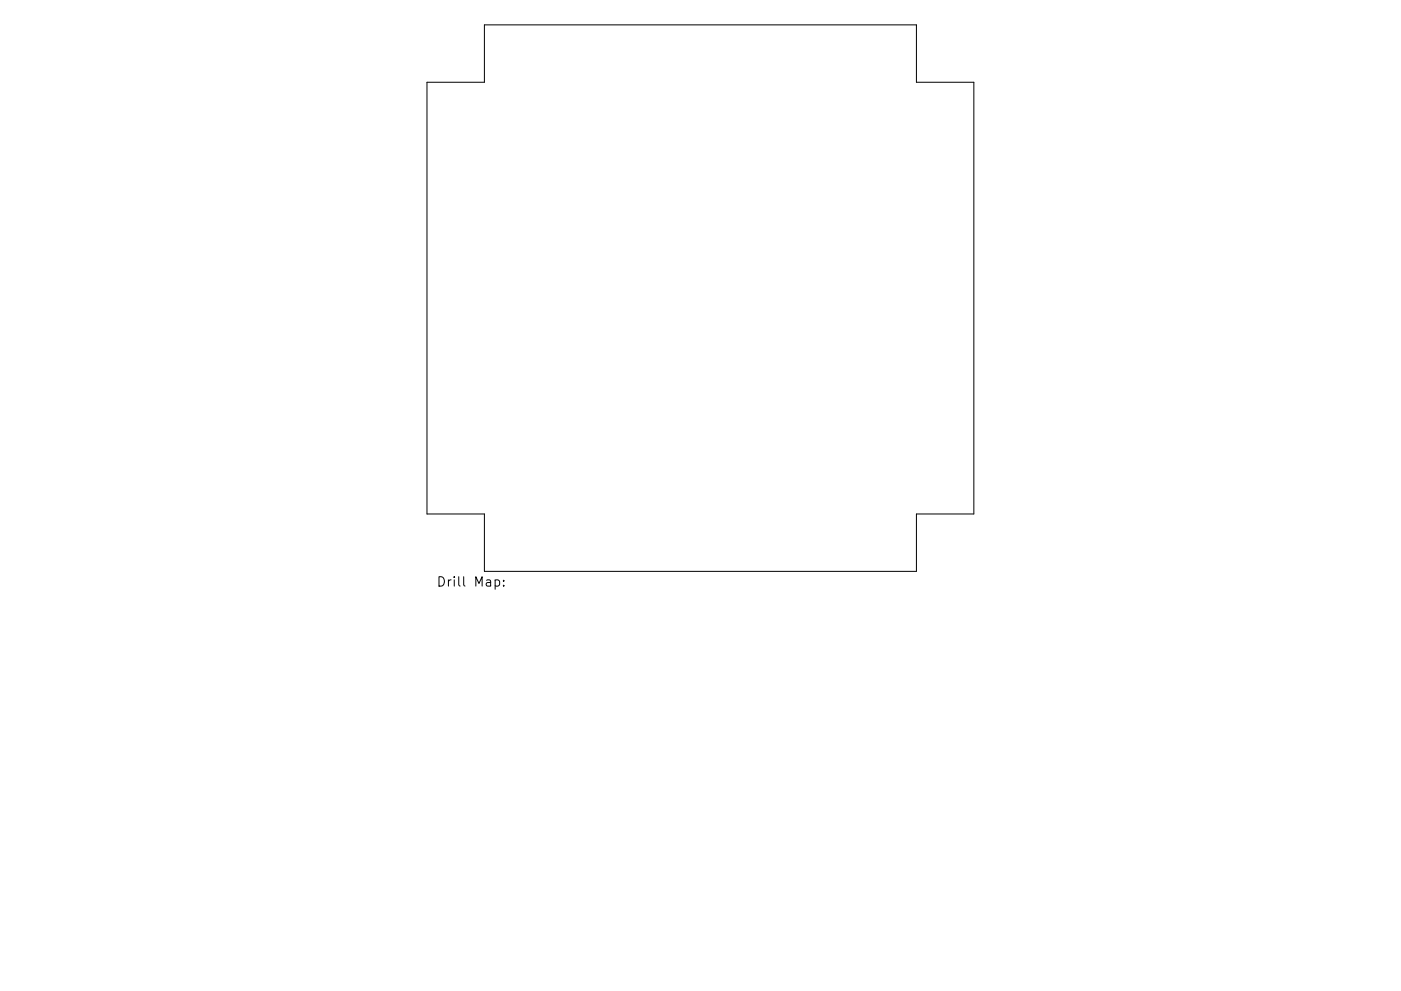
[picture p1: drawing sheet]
<svg xmlns="http://www.w3.org/2000/svg" width="297mm" height="210mm" viewBox="0 0 297 210" stroke-linecap="round" stroke-linejoin="round" font-family="sans-serif">
<defs><g id="words">
<text font-size="2.8" x="92.5" y="124.5">Drill Map:</text>
</g></defs>
<path d="M102.7 5.3h91.6v12.2h12.2v91.5h-12.2v12.2h-91.6v-12.2h-12.2v-91.5h12.2zM105 123.1l.6-.1 .3 .4v.6l-.2 .3h-.7M106.8 124.2v.2M106.8 123.1v.2" fill="none" stroke="#000" stroke-width=".21"/>
<use href="#words"/>
</svg>
